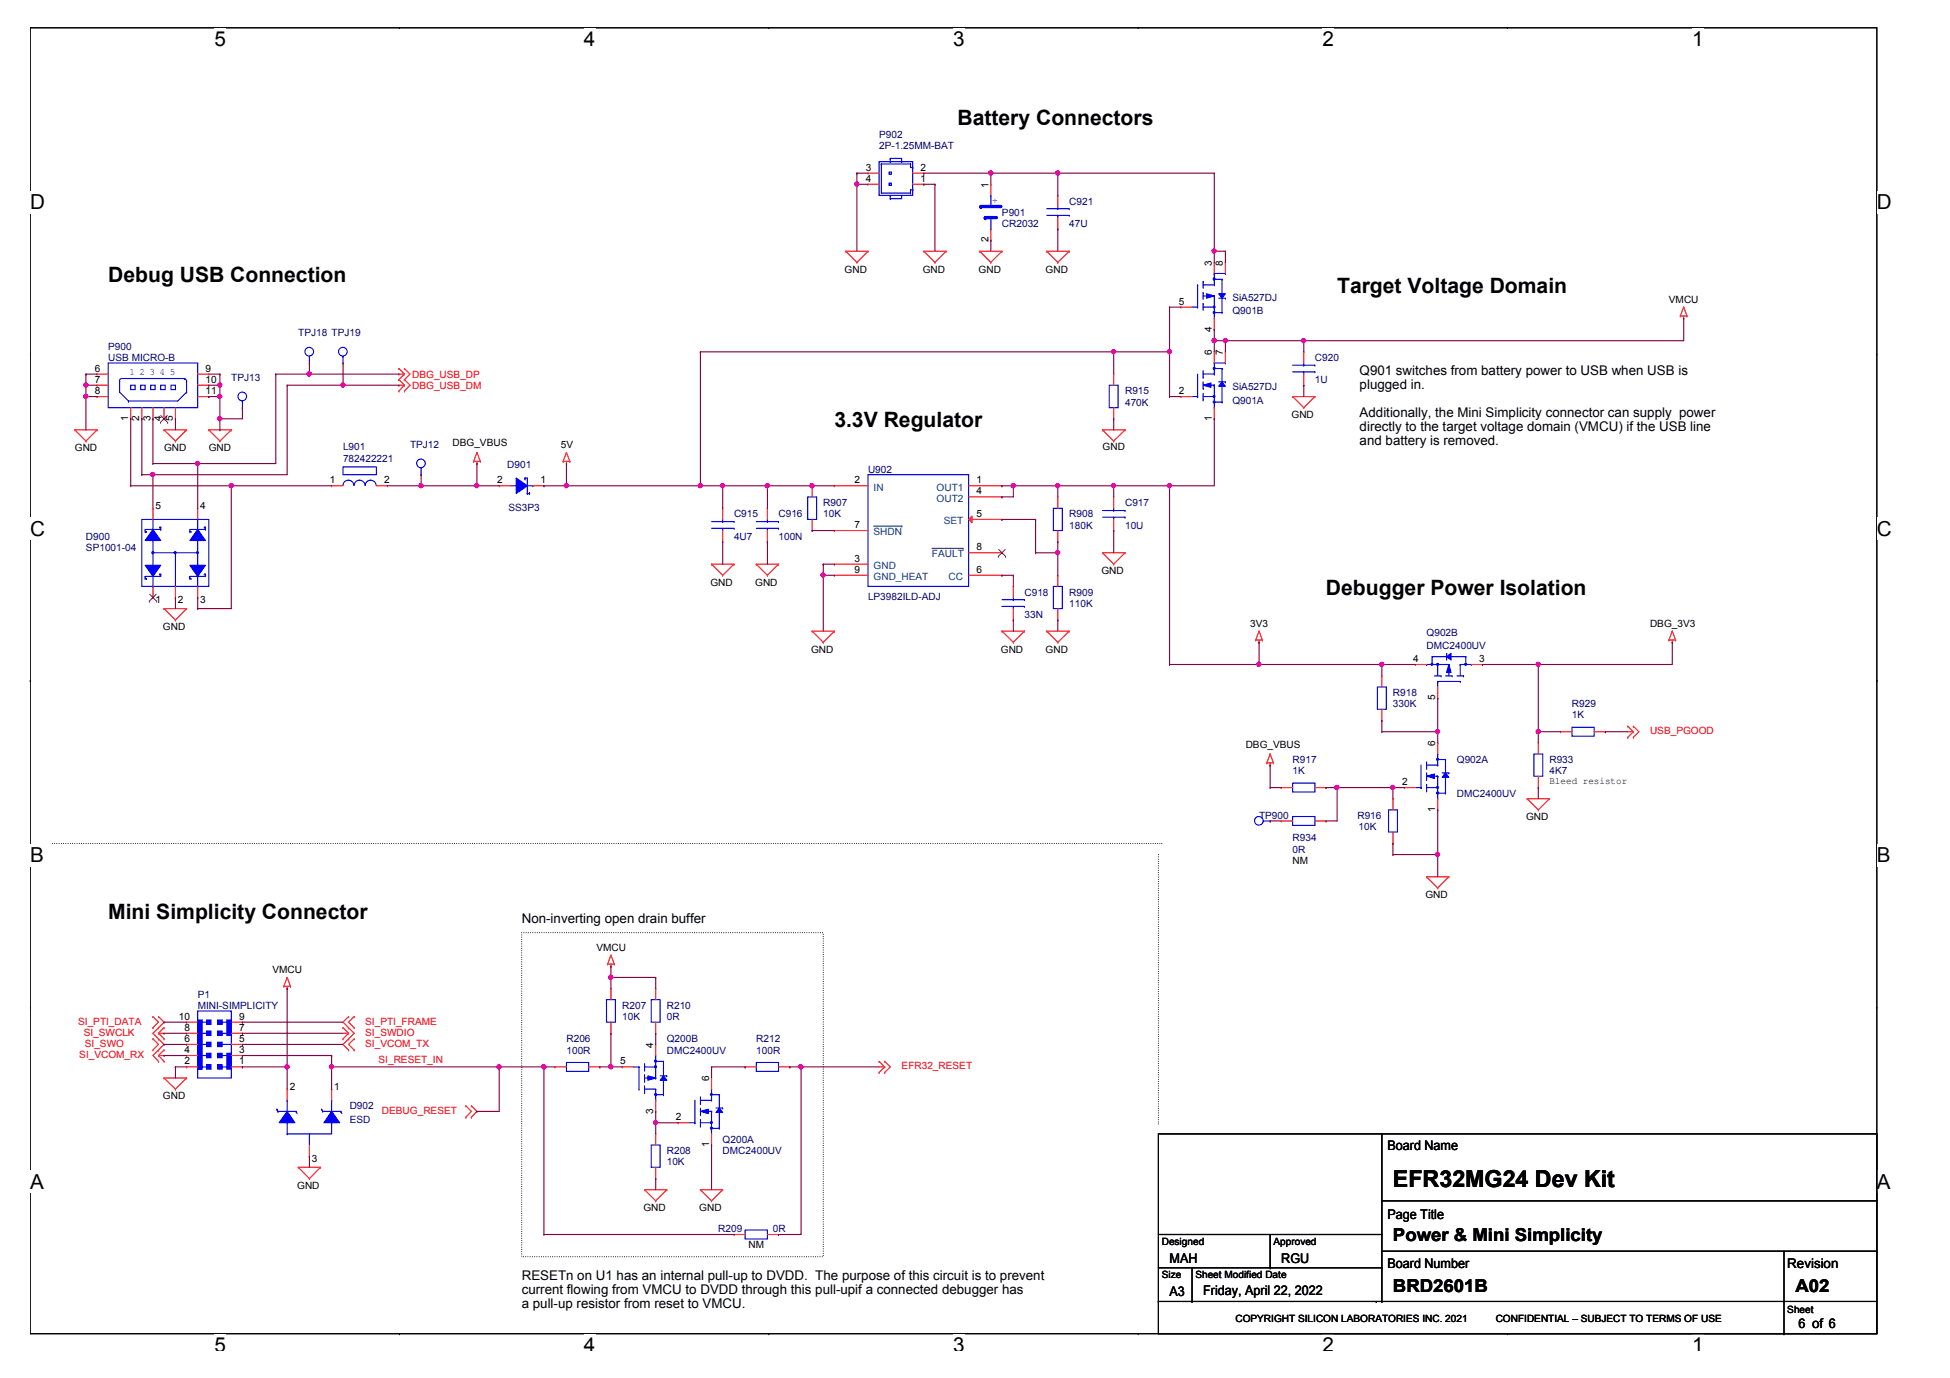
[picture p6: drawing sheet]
<svg xmlns="http://www.w3.org/2000/svg" width="297mm" height="210mm" viewBox="0 0 297 210" stroke-linecap="round" stroke-linejoin="round" font-family="sans-serif">
<defs><g id="words">
<text font-size="3.6" x="212.2" y="180.8">EFR32MG24 Dev Kit</text>
<g font-size="3.2">
<text x="145.9" y="19.1">Battery Connectors</text>
<text x="16.5" y="42.9">Debug USB Connection</text>
<text x="203.7" y="44.6">Target Voltage Domain</text>
<text x="127.1" y="65.1">3.3V Regulator</text>
<text x="202" y="90.6">Debugger Power Isolation</text>
<text x="16.5" y="140">Mini Simplicity Connector</text>
</g>
<g font-size="3.1">
<text x="32.7" y="7">5</text>
<text x="89" y="7">4</text>
<text x="145.2" y="7">3</text>
<text x="201.5" y="7">2</text>
<text x="257.7" y="7">1</text>
<text x="4.6" y="31.9">D</text>
<text x="285.9" y="31.9">D</text>
<text x="4.6" y="81.6">C</text>
<text x="285.9" y="81.6">C</text>
<text x="4.6" y="131.3">B</text>
<text x="285.9" y="131.3">B</text>
<text x="4.6" y="181.1">A</text>
<text x="285.9" y="181.1">A</text>
<text x="32.7" y="206">5</text>
<text x="89" y="206">4</text>
<text x="145.2" y="206">3</text>
<text x="201.5" y="206">2</text>
<text x="257.7" y="206">1</text>
</g>
<g font-size="2.7">
<text x="212.2" y="189">Power &amp; Mini Simplicity</text>
<text x="212.2" y="196.8">BRD2601B</text>
<text x="273.5" y="196.8">A02</text>
</g>
<g font-size="2">
<text x="207.1" y="57.2">Q901 switches from battery power to USB when USB is</text>
<text x="207.1" y="59.3">plugged in.</text>
<text x="207.1" y="63.5">Additionally, the Mini Simplicity connector can supply power</text>
<text x="207.1" y="65.7">directly to the target voltage domain (VMCU) if the USB line</text>
<text x="207.1" y="67.8">and battery is removed.</text>
<text x="79.5" y="140.6">Non-inverting open drain buffer</text>
<text x="211.3" y="175.1">Board Name</text>
<text x="211.3" y="185.7">Page Title</text>
<text x="79.5" y="195">RESETn on U1 has an internal pull-up to DVDD. The purpose of this circuit is to prevent</text>
<text x="79.5" y="197.1">current flowing from VMCU to DVDD through this pull-upif a connected debugger has</text>
<text x="178.2" y="197.4">A3</text>
<text x="178.2" y="192.3">MAH</text>
<text x="183.3" y="197.2">Friday, April 22, 2022</text>
<text x="195.2" y="192.3">RGU</text>
<text x="211.3" y="193.2">Board Number</text>
<text x="272.3" y="193.2">Revision</text>
<text x="79.5" y="199.3">a pull-up resistor from reset to VMCU.</text>
<text x="274" y="202.4">6 of 6</text>
</g>
<g font-size="1.5" fill="#000080">
<text x="133.9" y="21">P902</text>
<text x="133.9" y="22.6">2P-1.25MM-BAT</text>
<text x="152.6" y="32.9">P901</text>
<text x="152.6" y="34.5">CR2032</text>
<text x="162.9" y="31.2">C921</text>
<text x="162.9" y="34.5">47U</text>
<text x="187.7" y="47.8">Q901B</text>
<text x="187.7" y="45.8">SiA527DJ</text>
<text x="16.5" y="53.3">P900</text>
<text x="45.4" y="51.2">TPJ18 TPJ19</text>
<text x="16.5" y="55">USB MICRO-B</text>
<text x="35.2" y="58">TPJ13</text>
<text x="187.7" y="59.4">SiA527DJ</text>
<text x="200.3" y="55">C920</text>
<text x="200.3" y="58.4">1U</text>
<text x="171.4" y="60.1">R915</text>
<text x="171.4" y="61.8">470K</text>
<text x="187.7" y="61.5">Q901A</text>
<text x="52.3" y="68.6">L901</text>
<text x="52.3" y="70.3">782422221</text>
<text x="62.5" y="68.2">TPJ12</text>
<text x="77.3" y="71.3">D901</text>
<text x="77.4" y="77.8">SS3P3</text>
<text x="125.4" y="77.1">R907</text>
<text x="132.2" y="72">U902</text>
<text x="171.4" y="77.1">C917</text>
<text x="13.1" y="82.2">D900</text>
<text x="13.1" y="83.9">SP1001-04</text>
<text x="111.8" y="78.8">C915</text>
<text x="111.8" y="82.2">4U7</text>
<text x="118.6" y="78.8">C916</text>
<text x="118.6" y="82.2">100N</text>
<text x="125.4" y="78.8">10K</text>
<text x="162.9" y="78.8">R908</text>
<text x="162.9" y="80.5">180K</text>
<text x="171.4" y="80.5">10U</text>
<text x="132.2" y="91.4">LP3982ILD-ADJ</text>
<text x="156.1" y="90.7">C918</text>
<text x="156.1" y="94.1">33N</text>
<text x="162.9" y="90.7">R909</text>
<text x="162.9" y="92.4">110K</text>
<text x="217.3" y="96.9">Q902B</text>
<text x="217.3" y="98.9">DMC2400UV</text>
<text x="212.2" y="106">R918</text>
<text x="212.2" y="107.7">330K</text>
<text x="239.5" y="107.7">R929</text>
<text x="239.5" y="109.4">1K</text>
<text x="196.9" y="116.2">R917</text>
<text x="196.9" y="117.9">1K</text>
<text x="221.9" y="116.2">Q902A</text>
<text x="236" y="116.2">R933</text>
<text x="236" y="117.9">4K7</text>
<text x="191.8" y="124.8">TP900</text>
<text x="206.8" y="124.8">R916</text>
<text x="221.9" y="121.4">DMC2400UV</text>
<text x="196.9" y="128.1">R934</text>
<text x="196.9" y="129.9">0R</text>
<text x="206.9" y="126.4">10K</text>
<text x="30.1" y="152">P1</text>
<text x="30.1" y="153.7">MINI-SIMPLICITY</text>
<text x="94.8" y="153.7">R207</text>
<text x="94.8" y="155.4">10K</text>
<text x="101.6" y="153.7">R210</text>
<text x="101.6" y="155.4">0R</text>
<text x="86.3" y="158.8">R206</text>
<text x="86.3" y="160.5">100R</text>
<text x="101.6" y="158.8">Q200B</text>
<text x="101.6" y="160.5">DMC2400UV</text>
<text x="115.2" y="158.8">R212</text>
<text x="115.2" y="160.5">100R</text>
<text x="53.3" y="169">D902</text>
<text x="53.3" y="171">ESD</text>
<text x="101.6" y="175.8">R208</text>
<text x="101.6" y="177.5">10K</text>
<text x="110.1" y="174.1">Q200A</text>
<text x="110.1" y="175.8">DMC2400UV</text>
<text x="109.4" y="187.7">R209</text>
<text x="117.7" y="187.7">0R</text>
</g>
<g font-size="1.5">
<text x="131.9" y="26">3</text>
<text x="131.9" y="27.7">4</text>
<text x="140.2" y="27.7">1</text>
<text x="140.2" y="26">2</text>
<text x="150.6" y="28.6" transform="rotate(-90 150.6 28.6)">1</text>
<text x="128.7" y="41.5">GND</text>
<text x="140.6" y="41.5">GND</text>
<text x="149.1" y="41.5">GND</text>
<text x="150.6" y="36.9" transform="rotate(-90 150.6 36.9)">2</text>
<text x="159.3" y="41.5">GND</text>
<text x="184.6" y="40.5" transform="rotate(-90 184.6 40.5)">3</text>
<text x="186.3" y="40.5" transform="rotate(-90 186.3 40.5)">8</text>
<text x="179.5" y="46.4">5</text>
<text x="254.2" y="46.1">VMCU</text>
<text x="184.6" y="50.5" transform="rotate(-90 184.6 50.5)">4</text>
<text x="14.4" y="56.6">6</text>
<text x="14.4" y="58.3">7</text>
<text x="31.3" y="56.6">9</text>
<text x="31.3" y="58.3">10</text>
<text x="184.6" y="54.1" transform="rotate(-90 184.6 54.1)">6</text>
<text x="186.3" y="54.1" transform="rotate(-90 186.3 54.1)">7</text>
<text x="14.4" y="60">8</text>
<text x="19.5" y="64.1" transform="rotate(-90 19.5 64.1)">1</text>
<text x="21.2" y="64.1" transform="rotate(-90 21.2 64.1)">2</text>
<text x="22.9" y="64.1" transform="rotate(-90 22.9 64.1)">3</text>
<text x="24.6" y="64.1" transform="rotate(-90 24.6 64.1)">4</text>
<text x="26.3" y="64.1" transform="rotate(-90 26.3 64.1)">5</text>
<text x="31.3" y="60">11</text>
<text x="179.5" y="60">2</text>
<text x="184.6" y="64.1" transform="rotate(-90 184.6 64.1)">1</text>
<text x="196.7" y="63.7">GND</text>
<text x="11.4" y="68.7">GND</text>
<text x="25" y="68.7">GND</text>
<text x="31.8" y="68.7">GND</text>
<text x="68.9" y="67.9">DBG_VBUS</text>
<text x="85.4" y="68.2">5V</text>
<text x="168" y="68.6">GND</text>
<text x="23.7" y="77.6">5</text>
<text x="30.5" y="77.6">4</text>
<text x="50.2" y="73.6">1</text>
<text x="58.5" y="73.6">2</text>
<text x="75.7" y="73.6">2</text>
<text x="82.4" y="73.6">1</text>
<text x="130.2" y="73.6">2</text>
<text x="148.7" y="73.6">1</text>
<text x="148.7" y="75.3">4</text>
<text x="130.2" y="80.4">7</text>
<text x="148.7" y="83.8">8</text>
<text x="148.7" y="78.7">5</text>
<text x="108.2" y="89.2">GND</text>
<text x="115" y="89.2">GND</text>
<text x="130.2" y="85.6">3</text>
<text x="130.2" y="87.2">9</text>
<text x="148.7" y="87.2">6</text>
<text x="167.8" y="87.5">GND</text>
<text x="23.7" y="91.9">1</text>
<text x="27.1" y="91.9">2</text>
<text x="30.5" y="91.9">3</text>
<text x="190.4" y="95.5">3V3</text>
<text x="251.3" y="95.5">DBG_3V3</text>
<text x="24.8" y="96">GND</text>
<text x="123.5" y="99.4">GND</text>
<text x="152.5" y="99.4">GND</text>
<text x="159.3" y="99.4">GND</text>
<text x="215.3" y="100.8">4</text>
<text x="225.3" y="100.8">3</text>
<text x="218.6" y="106.7" transform="rotate(-90 218.6 106.7)">5</text>
<text x="189.8" y="113.9">DBG_VBUS</text>
<text x="218.6" y="113.7" transform="rotate(-90 218.6 113.7)">6</text>
<text x="213.6" y="119.6">2</text>
<text x="236" y="119.5">Bleed resistor</text>
<text x="218.6" y="123.7" transform="rotate(-90 218.6 123.7)">1</text>
<text x="232.5" y="124.9">GND</text>
<text x="196.9" y="131.6">NM</text>
<text x="217.1" y="136.8">GND</text>
<text x="41.5" y="148.3">VMCU</text>
<text x="90.9" y="144.8">VMCU</text>
<text x="27.2" y="155.3">10</text>
<text x="36.4" y="155.3">9</text>
<text x="28.1" y="160.4">4</text>
<text x="28.1" y="157">8</text>
<text x="28.1" y="158.7">6</text>
<text x="36.4" y="160.4">3</text>
<text x="36.4" y="158.7">5</text>
<text x="36.4" y="157">7</text>
<text x="99.5" y="159.6" transform="rotate(-90 99.5 159.6)">4</text>
<text x="24.8" y="167.5">GND</text>
<text x="28.1" y="162.1">2</text>
<text x="36.4" y="162.1">1</text>
<text x="44.1" y="166.1">2</text>
<text x="50.9" y="166.1">1</text>
<text x="94.5" y="162.1">5</text>
<text x="108" y="164.7" transform="rotate(-90 108 164.7)">6</text>
<text x="99.5" y="169.6" transform="rotate(-90 99.5 169.6)">3</text>
<text x="103" y="170.6">2</text>
<text x="47.5" y="177">3</text>
<text x="108" y="174.8" transform="rotate(-90 108 174.8)">1</text>
<text x="45.3" y="181.1">GND</text>
<text x="98" y="184.5">GND</text>
<text x="106.5" y="184.5">GND</text>
<text x="114" y="190.1">NM</text>
<text x="177" y="189.6">Designed</text>
<text x="194" y="189.6">Approved</text>
<text x="177" y="194.7">Size</text>
<text x="182.1" y="194.7">Sheet Modified Date</text>
<text x="188.2" y="201.3">COPYRIGHT SILICON LABORATORIES INC. 2021</text>
<text x="227.8" y="201.3">CONFIDENTIAL – SUBJECT TO TERMS OF USE</text>
<text x="272.3" y="200">Sheet</text>
</g>
<g font-size="1.5" fill="#00f">
<text x="151.1" y="30.1" transform="rotate(90 151.1 30.1)">+</text>
<text x="19.7" y="57.2">1</text>
<text x="21.3" y="57.2">2</text>
<text x="22.8" y="57.2">3</text>
<text x="24.3" y="57.2">4</text>
<text x="25.9" y="57.2">5</text>
</g>
<g font-size="1.5" fill="#f00">
<text x="62.8" y="57.5">DBG_USB_DP</text>
<text x="62.8" y="59.2">DBG_USB_DM</text>
<text x="251.3" y="111.8">USB_PGOOD</text>
<text x="11.9" y="156.1">SI_PTI_DATA</text>
<text x="12.1" y="161.2">SI_VCOM_RX</text>
<text x="12.8" y="157.8">SI_SWCLK</text>
<text x="12.9" y="159.5">SI_SWO</text>
<text x="55.6" y="156.1">SI_PTI_FRAME</text>
<text x="55.6" y="157.8">SI_SWDIO</text>
<text x="55.6" y="159.5">SI_VCOM_TX</text>
<text x="57.7" y="162">SI_RESET_IN</text>
<text x="137.3" y="162.9">EFR32_RESET</text>
<text x="58.2" y="169.7">DEBUG_RESET</text>
</g>
<g font-size="1.5" fill="#004080">
<text x="133.1" y="74.7">IN</text>
<text x="142.7" y="74.7">OUT1</text>
<text x="142.7" y="76.4">OUT2</text>
<text x="133.1" y="81.5">SHDN</text>
<text x="143.8" y="79.8">SET</text>
<text x="133.1" y="86.7">GND</text>
<text x="133.1" y="88.3">GND_HEAT</text>
<text x="142" y="84.9">FAULT</text>
<text x="144.5" y="88.3">CC</text>
</g>
</g></defs>
<path d="M4.6 4.2h281.3v199h-281.3z" fill="none" stroke="#000" stroke-width=".17"/>
<g fill="#fff">
<path d="M32.7 4.2h1.7v3.5h-1.7z"/>
<path d="M32.7 203.2h1.7v2.5h-1.7z"/>
</g>
<path d="M60.8 4.2h.1M60.8 203.2h.1" fill="none" stroke="#000" stroke-width=".17"/>
<g fill="#fff">
<path d="M89 4.2h1.7v3.5h-1.7z"/>
<path d="M89 203.2h1.7v2.5h-1.7z"/>
</g>
<path d="M117.1 4.2h.1M117.1 203.2h.1" fill="none" stroke="#000" stroke-width=".17"/>
<g fill="#fff">
<path d="M145.2 4.2h1.8v3.5h-1.8z"/>
<path d="M145.2 203.2h1.8v2.5h-1.8z"/>
</g>
<path d="M173.4 4.2h.1M173.4 203.2h.1" fill="none" stroke="#000" stroke-width=".17"/>
<g fill="#fff">
<path d="M201.5 4.2h1.7v3.5h-1.7z"/>
<path d="M201.5 203.2h1.7v2.5h-1.7z"/>
</g>
<path d="M229.6 4.2h.1M229.6 203.2h.1" fill="none" stroke="#000" stroke-width=".17"/>
<g fill="#fff">
<path d="M257.7 4.2h1.8v3.5h-1.8z"/>
<path d="M257.7 203.2h1.8v2.5h-1.8z"/>
<path d="M4.6 29.1h2.2v3.5h-2.2z"/>
<path d="M285.9 29.1h2.2v3.5h-2.2z"/>
<path d="M4.6 78.8h2.2v3.5h-2.2z"/>
<path d="M285.9 78.8h2.2v3.5h-2.2z"/>
</g>
<path d="M4.6 53.9h.1M285.9 53.9h.1" fill="none" stroke="#000" stroke-width=".17"/>
<g fill="#fff">
<path d="M4.6 128.5h2.1v3.5h-2.1z"/>
<path d="M285.9 128.5h2.1v3.5h-2.1z"/>
</g>
<path d="M4.6 103.7h.1M285.9 103.7h.1" fill="none" stroke="#000" stroke-width=".17"/>
<path d="M4.6 103.7h.1M285.9 103.7h.1" fill="none" stroke="#000" stroke-width=".15"/>
<g fill="#fff">
<path d="M4.6 178.3h2.1v3.4h-2.1z"/>
<path d="M285.9 178.3h2.1v3.4h-2.1z"/>
</g>
<g fill="none" stroke="#000" stroke-width=".17">
<path d="M4.6 153.4h.1M285.9 153.4h.1M176.5 172.7h109.4v30.5h-109.4zM210.5 172.7v25.5M176.5 198.2h.1M176.5 198.2h109.4M176.5 193.1h34M176.5 188h34M181.6 198.2h.1M181.6 193.1v5.1M193.5 193.1h.1M193.5 188v5.1"/>
<path d="M209.6 198.2h.1M210.5 198.2h.1M210.5 193.1h.1M210.5 188h.1M210.5 182.9h75.4M210.5 190.6h75.4M271.8 190.6v12.6M285.9 182.9h.1M285.9 190.6h.1M271.8 203.2h.1"/>
</g>
<path d="M8 128.5h169M176.5 130.2v41M177 128.5h.1M79.5 142.1h45.9v49.3h-45.9zM176.5 171.2h.1" fill="none" stroke="#000" stroke-width=".17" stroke-dasharray="0 .3"/>
<g fill="none" stroke="#f00" stroke-width=".17">
<path d="M128.8 38.3h.1M128.8 38.3h3.4M128.8 38.3l1.7 1.7M130.5 40h.1M132.2 38.3h.1M132.2 38.3l-1.7 1.7M140.7 38.3h.1M140.7 38.3h3.4M140.7 38.3l1.7 1.7M142.4 40h.1M144.1 38.3h.1M144.1 38.3l-1.7 1.7"/>
<path d="M149.2 38.3h.1M149.2 38.3h3.4M149.2 38.3l1.7 1.7M150.9 40h.1M152.6 38.3h.1M152.6 38.3l-1.7 1.7M159.4 38.3h.1M159.4 38.3h3.5M159.4 38.3l1.7 1.7M161.1 40h.1M162.9 38.3h.1M162.9 38.3l-1.8 1.7"/>
<path d="M60.8 56.1h.1M60.8 57.8h.1M60.8 59.6h.1M60.8 56.1l.8 .9M60.8 57h.8M60.8 57.8l.8 .9M60.8 58.7h.8M61.6 56.1h.1M61.6 57.8h.1M61.6 57h.1M61.6 59.6h.1M61.6 58.7h.1"/>
<path d="M61.6 56.1l.9 .9-.9 .8M61.6 57l-.8 .8M61.6 57.8l.9 .9-.9 .9M61.6 58.7l-.8 .9M256 48.1h.1M256 48.1h1M256.5 48.5h.1M256.5 46.8h.1M256.5 48.1v.4M256.5 46.8l-.5 1.3M256.5 46.8l.5 1.3M257 48.1h.1"/>
<path d="M11.4 65.5h.1M11.4 65.5h3.4M11.4 65.5l1.7 1.7M13.1 67.2h.1M14.8 65.5h.1M14.8 65.5l-1.7 1.7M25 65.5h.1M25 65.5h3.4M25 65.5l1.7 1.7M26.7 67.2h.1M28.4 65.5h.1M28.4 65.5l-1.7 1.7"/>
<path d="M31.8 65.5h.1M31.8 65.5h3.4M31.8 65.5l1.7 1.7M33.5 67.2h.1M35.2 65.5h.1M35.2 65.5l-1.7 1.7M72.2 70.3h.1M72.2 70.3h1M72.7 70.6h.1M72.7 68.9h.1M72.7 70.3v.3M72.7 68.9l-.5 1.4"/>
<path d="M72.7 68.9l.5 1.4M73.2 70.3h.1M85.8 70.3h.1M85.8 70.3h1M86.3 70.6h.1M86.3 68.9h.1M86.3 70.3v.3M86.3 68.9l-.5 1.4M86.3 68.9l.5 1.4M86.8 70.3h.1M168 65.5h.1M168 65.5h3.4"/>
<path d="M168 65.5l1.6 1.7M169.6 67.2h.1M171.4 65.5h.1M171.4 65.5l-1.8 1.7M196.9 60.4h.1M196.9 60.4h3.4M196.9 60.4l1.7 1.7M198.6 62.1h.1M200.3 60.4h.1M200.3 60.4l-1.7 1.7M25 92.7h.1M25 92.7h3.4"/>
<path d="M25 92.7l1.7 1.7M26.7 94.4h.1M28.4 92.7h.1M28.4 92.7l-1.7 1.7M108.4 85.9h.1M108.4 85.9h3.4M108.4 85.9l1.7 1.7M110.1 87.6h.1M111.8 85.9h.1M111.8 85.9l-1.7 1.7M115.2 85.9h.1M115.2 85.9h3.4"/>
<path d="M115.2 85.9l1.7 1.7M116.9 87.6h.1M118.6 85.9h.1M118.6 85.9l-1.7 1.7M123.7 96.1h.1M123.7 96.1h3.4M123.7 96.1l1.7 1.7M125.4 97.8h.1M127.1 96.1h.1M127.1 96.1l-1.7 1.7M152.6 96.1h.1M152.6 96.1h3.5"/>
<path d="M152.6 96.1l1.8 1.7M154.4 97.8h.1M156.1 96.1h.1M156.1 96.1l-1.7 1.7M159.4 96.1h.1M159.4 96.1h3.5M159.4 96.1l1.7 1.7M161.1 97.8h.1M162.9 96.1h.1M162.9 96.1l-1.8 1.7M168 84.2h.1M168 84.2h3.4"/>
<path d="M168 84.2l1.6 1.7M169.6 85.9h.1M171.4 84.2h.1M171.4 84.2l-1.8 1.7M191.3 97.5h.1M191.3 97.5h1M191.8 97.8h.1M191.8 96.1h.1M191.8 97.5v.3M191.8 96.1l-.5 1.4M191.8 96.1l.5 1.4M192.3 97.5h.1"/>
<path d="M254.2 97.5h.1M254.2 97.5h1M254.7 97.8h.1M254.7 96.1h.1M254.7 97.5v.3M254.7 96.1l-.5 1.4M254.7 96.1l.5 1.4M255.2 97.5h.1M193 116.2h.1M193 116.2h1M193.5 116.5h.1M193.5 114.8h.1"/>
<path d="M193.5 116.2v.3M193.5 114.8l-.5 1.4M193.5 114.8l.5 1.4M194 116.2h.1M248 110.6h.1M248 112.3h.1M248 110.6l.8 .9M248 111.5h.8M248.8 110.6h.1M248.8 112.3h.1M248.8 111.5h.1M248.8 110.6l.9 .9-.9 .8"/>
<path d="M248.8 111.5l-.8 .8M217.3 133.6h.1M217.3 133.6h3.4M217.3 133.6l1.7 1.7M219 135.3h.1M220.7 133.6h.1M220.7 133.6l-1.7 1.7M232.6 121.7h.1M232.6 121.7h3.4M232.6 121.7l1.7 1.7M234.3 123.4h.1M236 121.7h.1"/>
<path d="M236 121.7l-1.7 1.7M23.3 154.9h.1M23.3 156.5h.1M23.3 158.2h.1M23.3 159.9h.1M23.3 154.9l.8 .8-.8 .8M23.3 158.2l.8 .9-.8 .8M24.1 154.9h.1M24.1 156.5h.1M24.1 158.2h.1M24.1 159.9h.1M24.1 157.4h.1"/>
<path d="M24.1 154.9l.9 .8-1.7 1.7 1.7 1.7-.9 .8M24.1 157.4l.9 .8M24.1 157.4h.9M24.1 159.9l-.8 .9 .8 .9M25 158.2h.1M25 156.5h.1M25 159.9h.1M25 156.5l-.9 .9M25 159.9l-.9 .9M43.2 150.2h.1M43.2 150.2h1.1M43.7 150.6h.1"/>
<path d="M43.7 148.9h.1M43.7 150.2v.4M43.7 148.9l-.5 1.3M43.7 148.9l.6 1.3M44.3 150.2h.1M52.3 158.2h.1M52.3 156.5h.1M52.3 157.4h.8M52.3 156.5l.8 .9M53.1 156.5h.1M53.1 154.9h.1M53.1 158.2h.1"/>
<path d="M53.1 157.4h.1M53.1 159.9h.1M53.1 154.9l-.8 .8 1.6 1.7-1.6 1.7 .8 .8M53.1 157.4l-.8 .8M53.9 156.5h.1M53.9 154.9h.1M53.9 158.2h.1M53.9 159.9h.1M53.9 154.9l-.8 .8 .8 .8M53.9 158.2l-.8 .9 .8 .8M92.6 146.9h.1M92.6 146.9h1"/>
<path d="M93.1 147.2h.1M93.1 145.5h.1M93.1 146.9v.3M93.1 145.5l-.5 1.4M93.1 145.5l.5 1.4M93.6 146.9h.1M99.9 157.4h.1M99.9 150.6h.1M99.9 150.6v1.7M99.9 155.7v1.7M24.1 161.7h.1M24.1 160.8h.1"/>
<path d="M24.1 160.8l.9 .9M24.1 160.8h.9M25 164.2h.1M25 161.7h.1M25 164.2h3.4M25 164.2l1.7 1.7M26.7 165.9h.1M28.4 164.2h.1M28.4 164.2l-1.7 1.7M45.4 177.8h.1M45.4 177.8h3.4M45.4 177.8l1.7 1.7"/>
<path d="M47.1 179.5h.1M48.8 177.8h.1M48.8 177.8l-1.7 1.7M71 168.4h.1M71 170.2h.1M71 168.4l.8 .9-.8 .9M71.8 168.4h.1M71.8 170.2h.1M71.8 168.4l.9 .9-.9 .9M133.9 163.4h.1M133.9 161.7h.1M133.9 161.7l.9 .8"/>
<path d="M133.9 162.5h.9M134.8 163.4h.1M134.8 161.7h.1M134.8 162.5h.1M134.8 161.7l.8 .8-.8 .9M134.8 162.5l-.9 .9M98.2 181.2h.1M98.2 181.2h3.4M98.2 181.2l1.7 1.7M99.9 182.9h.1M101.6 181.2h.1M101.6 181.2l-1.7 1.7"/>
<path d="M106.7 181.2h.1M106.7 181.2h3.4M106.7 181.2l1.7 1.7M108.4 182.9h.1M110.1 181.2h.1M110.1 181.2l-1.7 1.7"/>
</g>
<path d="M183.3 57.5h.1M183.3 59.2h.1M183.3 56.5v1M183.3 58.2v1M183.3 59.9v1M185 56.1h1.2M186.2 56.1h.1M183.3 60.9h.1M185 61.3h.1M185 61.3h1.2M99.2 152.3h1.4v3.4h-1.4z" fill="none" stroke="#00f" stroke-width=".17"/>
<path d="M183.3 58.7l1.2-.4v.7z" fill="#00f"/>
<path d="M183.3 58.7l1.2-.4v.7zM185 55.3h.1M185 55.3v1.7M186.2 56.1v5.2M181.6 60.4h.8M182.4 60.4h.1M183.3 60.4h1.7M185 60.4h.1M186.2 61.3h.1" fill="none" stroke="#00f" stroke-width=".17"/>
<path d="M184.8 61.1h.2v.2h-.2z" fill-rule="evenodd" fill="#00f"/>
<path d="M184.8 58.7h.2M185 58.7h.1M185 58.7v3.4M184.8 61.1h.2v.2h-.2zM185 62.1h.1" fill="none" stroke="#00f" stroke-width=".17"/>
<path d="M184.8 60.3h.2v.2h-.2z" fill-rule="evenodd" fill="#00f"/>
<path d="M183.3 57h1.7M185 57h.1M184.8 60.3h.2v.2h-.2z" fill="none" stroke="#00f" stroke-width=".17"/>
<path d="M186.2 58.2l.5 .6h-1.1z" fill-rule="evenodd" fill="#00f"/>
<path d="M186.2 58.2l.5 .6h-1.1z" fill="none" stroke="#00f" stroke-width=".17"/>
<path d="M184.8 56h.2v.2h-.2z" fill-rule="evenodd" fill="#00f"/>
<g fill="none" stroke="#00f" stroke-width=".17">
<path d="M182.4 57v3.4M183.3 58.7h1.7M184.8 56h.2v.2h-.2zM185 58.7h.1M185 55.3h1.7M185.6 58.2h1.1M186.7 58.2h.1M186.7 55.3h.1M196.9 55.6h3.4M196.9 56.6h3.4M198.6 56.6h.1M198.6 55.6h.1"/>
<path d="M198.6 55.3v.3M198.6 56.6v.4M200.3 55.6h.1M200.3 56.6h.1M182.4 60.4h.1"/>
</g>
<path d="M185 53.6h.1M185 53.6v1.7M186.7 53.6h.1M186.7 53.6v1.7M198.6 53.6h.1M198.6 58.7h.1M198.6 53.6v1.7M198.6 57v1.7M179.9 60.4h.1M179.9 60.4h1.7M185 63.8h.1M185 62.1v1.7" fill="none" stroke="#f00" stroke-width=".17"/>
<path d="M149.4 31.5h3.1" fill="none" stroke="#00f" stroke-width=".51"/>
<circle cx="149.4" cy="31.5" r=".25" fill="#00f"/>
<path d="M150.1 33.1h1.7" fill="none" stroke="#00f" stroke-width=".51"/>
<circle cx="150.1" cy="33.1" r=".25" fill="#00f"/>
<path d="M150.9 29.8h.1M150.9 34.9h.1M150.9 29.8v1.7M150.9 33.3v1.6M132.2 72.3h15.3v17h-15.3z" fill="none" stroke="#00f" stroke-width=".17"/>
<g fill="none" stroke="#f00" stroke-width=".17">
<path d="M150.9 28.1h.1M150.9 36.6h.1M150.9 28.1v1.7M150.9 34.9v1.7M127.1 74h.1M127.1 74h5.1M147.5 74h5.1M147.5 75.7h5.1M152.6 74h.1M152.6 75.7h.1M127.1 85.9h.1M127.1 80.8h.1"/>
<path d="M127.1 85.9h5.1M127.1 80.8h5.1M147.5 84.2h5.1M147.5 87.6h5.1M152.6 84.2h.1M152.6 87.6h.1"/>
</g>
<path d="M152.1 84.8h.1M152.1 83.7l1.1 1.1M153.1 83.7l-1 1.1M153.2 84.8h.1" fill="none" stroke="#804000" stroke-width=".15"/>
<path d="M133.1 80.1h4.3M137.4 80.1h.1M142 83.5h4.7M146.7 83.5h.1" fill="none" stroke="#004080" stroke-width=".15"/>
<path d="M147.5 79.1l.6-.5v1z" fill="#f00"/>
<path d="M110.1 77.4h.1M110.1 77.4v1.7M147.5 79.1l.6-.5v1zM147.5 79.1h5.1M152.6 79.1h.1M110.1 82.5h.1M110.1 80.8v1.7M127.1 87.6h.1M127.1 87.6h5.1" fill="none" stroke="#f00" stroke-width=".17"/>
<g fill="none" stroke="#00f" stroke-width=".17">
<path d="M183.3 42.9h.1M183.3 42.9v1M185 42.5h.1M185 48.5h.1M185 47.6h1.2M185 42.5h1.2M185 46.8v1.7M186.2 47.6h.1M186.2 42.5h.1M186.2 42.5v5.1M108.4 79.5h3.4M110.1 79.5h.1"/>
<path d="M110.1 79.1v.4M111.8 79.5h.1M108.4 80.5h3.4M110.1 80.5h.1M110.1 80.5v.3M111.8 80.5h.1"/>
</g>
<path d="M184.8 42.4h.2v.2h-.2z" fill-rule="evenodd" fill="#00f"/>
<path d="M183.3 46.3h.1M183.3 44.6h.1M183.3 44.6v1M183.3 46.3v1M183.3 46.8h1.7M184.8 45.1h.2M184.8 42.4h.2v.2h-.2zM185 41.7h.1M185 45.1h.1M185 46.8h.1M185 41.7v1.7M185 45.1v1.7" fill="none" stroke="#00f" stroke-width=".17"/>
<path d="M185.6 44.7h1.1l-.5 .7z" fill-rule="evenodd" fill="#00f"/>
<path d="M185.6 44.7h1.1l-.5 .7z" fill="none" stroke="#00f" stroke-width=".17"/>
<path d="M184.8 46.6h.2v.3h-.2z" fill-rule="evenodd" fill="#00f"/>
<path d="M184.8 46.6h.2v.3h-.2z" fill="none" stroke="#00f" stroke-width=".17"/>
<path d="M184.8 47.5h.2v.2h-.2z" fill-rule="evenodd" fill="#00f"/>
<path d="M182.4 43.4h.1M182.4 43.4v3.4M184.8 47.5h.2v.2h-.2z" fill="none" stroke="#00f" stroke-width=".17"/>
<path d="M183.8 44.7l1.2 .4-1.2 .3z" fill="#00f"/>
<g fill="none" stroke="#00f" stroke-width=".17">
<path d="M181.6 46.8h.8M182.4 46.8h.1M183.3 45.1h1.7M183.3 43.4h1.7M183.8 44.7l1.2 .4-1.2 .3zM185 45.1h.1M185 43.4h.1M185 41.7h1.7M185.6 45.4h1.1M186.7 45.4h.1M186.7 41.7h.1M21.6 79.1h10.2v10.2h-10.2z"/>
<path d="M52.3 71.1h5v1.2h-5zM52.3 74a.83 .83 0 0 1 .8-.8 .83 .83 0 0 1 .8 .8M53.9 74a.83 .83 0 0 1 .9-.8 .83 .83 0 0 1 .8 .8M55.6 74a.83 .83 0 0 1 .9-.8 .83 .83 0 0 1 .8 .8M22.1 81h.1M22.1 81h.2M22.3 81h.1M24.3 80.3h.1M24.3 80.3h.2M24.5 80.6h.1M24.5 80.3h.1M24.5 80.6h-2.4v.4"/>
<path d="M24.5 80.3v.3M233.7 114.8h1.3v3.4h-1.3z"/>
</g>
<g fill="none" stroke="#f00" stroke-width=".17">
<path d="M185 40h.1M185 40v1.7M186.7 40h.1M186.7 40v1.7M179.9 46.8h.1M179.9 46.8h1.7M185 50.2h.1M185 48.5v1.7M50.5 74h.1M50.5 74h1.8M57.3 74h1.7M59 74h.1"/>
<path d="M234.3 113.2h.1M234.3 120h.1M234.3 113.2v1.6M234.3 118.2v1.8"/>
</g>
<path d="M23.3 80.6l1.2 1.7h-2.4z" fill-rule="evenodd" fill="#00f"/>
<path d="M22.1 87.8h.1M22.1 87.8h2.4M22.1 88.1h.2M22.3 88.1h.1M23.3 80.6l1.2 1.7h-2.4z" fill="none" stroke="#00f" stroke-width=".17"/>
<path d="M22.1 86.1h2.4l-1.2 1.7z" fill-rule="evenodd" fill="#00f"/>
<g fill="none" stroke="#00f" stroke-width=".17">
<path d="M23.3 79.1v10.2M22.1 86.1h2.4l-1.2 1.7zM22.1 88.1h.1M22.1 87.8v.3M23.3 89.3h.1M23.3 84.2h6.8M24.3 87.5h.1M24.3 87.5h.2M24.5 87.5h.1M24.5 87.5v.3M26.7 84.2h.1M26.7 84.2v5.1"/>
<path d="M30.1 84.2h.1"/>
</g>
<path d="M23.2 84.1h.2v.2h-.2z" fill-rule="evenodd" fill="#00f"/>
<path d="M23.2 84.1h.2v.2h-.2z" fill="none" stroke="#00f" stroke-width=".17"/>
<path d="M26.6 84.1h.2v.2h-.2z" fill-rule="evenodd" fill="#00f"/>
<path d="M26.6 84.1h.2v.2h-.2z" fill="none" stroke="#00f" stroke-width=".17"/>
<path d="M30.1 80.6l1.2 1.7h-2.4z" fill-rule="evenodd" fill="#00f"/>
<path d="M30.1 80.6l1.2 1.7h-2.4z" fill="none" stroke="#00f" stroke-width=".17"/>
<path d="M30 84.1h.2v.2h-.2z" fill-rule="evenodd" fill="#00f"/>
<g fill="none" stroke="#00f" stroke-width=".17">
<path d="M28.9 87.8h.1M28.9 88.1h.1M28.9 81h.1M28.9 88.1h.2M28.9 81h.2M28.9 87.8v.3M29.1 88.1h.1M29.1 81h.1M30 84.1h.2v.2h-.2zM31.1 87.5h.1M31.1 87.5h.2M31.3 80.3h.1"/>
<path d="M31.3 87.5h.1M31.3 80.6h.1M31.3 87.5v.3h-2.4M31.3 80.3v.3M31.3 80.6h-2.4v.4"/>
</g>
<path d="M28.9 86.1h2.4l-1.2 1.7z" fill-rule="evenodd" fill="#00f"/>
<g fill="none" stroke="#00f" stroke-width=".17">
<path d="M30.1 79.1v10.2M168 77.8h3.4M168 78.8h3.4M169.6 78.8h.1M169.6 77.8h.1M169.6 77.4v.4M169.6 78.8v.3M171.4 77.8h.1M171.4 78.8h.1M28.9 86.1h2.4l-1.2 1.7zM30.1 89.3h.1M31.1 80.3h.1"/>
<path d="M31.1 80.3h.2M92.4 152.3h1.3v3.4h-1.3zM42.3 169.3h.1M42.3 169.3h2.8M43.7 172.7h.1M43.7 172.7h6.8M45.1 169.3h.1M45.1 169.3l.2 .3"/>
</g>
<g fill="none" stroke="#f00" stroke-width=".17">
<path d="M23.3 77.4h.1M23.3 77.4v1.7M30.1 77.4h.1M30.1 77.4v1.7M169.6 75.7h.1M169.6 75.7v1.7M169.6 79.1v1.7M23.3 91h.1M23.3 89.3v1.7M26.7 91h.1M26.7 89.3v1.7M30.1 91h.1"/>
<path d="M30.1 89.3v1.7M169.6 80.8h.1M93.1 157.4h.1M93.1 150.6h.1M93.1 150.6v1.7M93.1 155.7v1.7"/>
</g>
<path d="M22.7 91.6h.1M22.8 90.5l1 1.1M23.8 90.5l-1.1 1.1M23.8 91.6h.1" fill="none" stroke="#804000" stroke-width=".15"/>
<path d="M43.7 169.3l1.2 1.7h-2.4z" fill-rule="evenodd" fill="#00f"/>
<g fill="none" stroke="#00f" stroke-width=".17">
<path d="M42.2 169h.1M42.2 169l.1 .3M43.7 169.3l1.2 1.7h-2.4zM43.7 167.6h.1M43.7 167.6v5.1M49 169h.1M49 169l.2 .3M49.2 169.3h.1M49.2 169.3h2.7M50.5 167.6h.1M50.5 167.6v5.1M51.9 169.3h.1"/>
<path d="M51.9 169.3l.2 .3"/>
</g>
<path d="M50.5 169.3l1.2 1.7h-2.4z" fill-rule="evenodd" fill="#00f"/>
<path d="M209.8 104.6h1.4v3.4h-1.4zM196.9 124.4h3.4v1.3h-3.4zM33.8 159.1h1.4M35.2 159.1h.1M47.1 172.7h.1M47.1 172.7v1.7M50.5 169.3l1.2 1.7h-2.4z" fill="none" stroke="#00f" stroke-width=".17"/>
<g fill="none" stroke="#f00" stroke-width=".17">
<path d="M210.5 109.7h.1M210.5 103h.1M210.5 103v1.6M210.5 108v1.7M195.2 125.1h.1M195.2 125.1h1.7M200.3 125.1h1.7M202 125.1h.1M43.7 165.9h.1M43.7 165.9v1.7M47.1 176.1h.1M47.1 174.4v1.7"/>
<path d="M50.5 165.9h.1M50.5 165.9v1.7"/>
</g>
<path d="M31.5 158.7h.6v.7h-.6z" fill-rule="evenodd" fill="#00f"/>
<path d="M30.1 159.1h.1M30.1 155.7h.1M30.1 159.1h1.4M30.1 155.7h1.4M31.5 158.7h.6v.7h-.6zM33.8 160.8h1.4M35.2 160.8h.1" fill="none" stroke="#00f" stroke-width=".17"/>
<path d="M31.5 160.4h.6v.7h-.6z" fill-rule="evenodd" fill="#00f"/>
<path d="M30.1 160.8h.1M30.1 160.8h1.4M31.5 160.4h.6v.7h-.6z" fill="none" stroke="#00f" stroke-width=".17"/>
<path d="M33.2 162.2h.6v.7h-.6z" fill-rule="evenodd" fill="#00f"/>
<path d="M33.2 162.2h.6v.7h-.6zM33.8 162.5h1.4M35.2 162.5h.1" fill="none" stroke="#00f" stroke-width=".17"/>
<path d="M31.5 162.2h.6v.7h-.6z" fill-rule="evenodd" fill="#00f"/>
<path d="M30.1 162.5h.1M30.1 162.5h1.4M31.5 162.2h.6v.7h-.6z" fill="none" stroke="#00f" stroke-width=".17"/>
<path d="M33.2 158.7h.6v.7h-.6z" fill-rule="evenodd" fill="#00f"/>
<path d="M30.1 157.4h.1M30.1 157.4h1.4M33.2 158.7h.6v.7h-.6zM33.8 157.4h.1M33.8 155.7h.1M33.8 157.4h1.4M33.8 155.7h1.4" fill="none" stroke="#00f" stroke-width=".17"/>
<path d="M31.5 157.1h.6v.6h-.6z" fill-rule="evenodd" fill="#00f"/>
<path d="M31.5 157.1h.6v.6h-.6z" fill="none" stroke="#00f" stroke-width=".17"/>
<path d="M31.5 155.4h.6v.6h-.6z" fill-rule="evenodd" fill="#00f"/>
<path d="M31.5 155.4h.6v.6h-.6z" fill="none" stroke="#00f" stroke-width=".17"/>
<path d="M33.2 157.1h.6v.6h-.6z" fill-rule="evenodd" fill="#00f"/>
<path d="M33.2 157.1h.6v.6h-.6z" fill="none" stroke="#00f" stroke-width=".17"/>
<path d="M33.2 155.4h.6v.6h-.6z" fill-rule="evenodd" fill="#00f"/>
<path d="M33.2 155.4h.6v.6h-.6z" fill="none" stroke="#00f" stroke-width=".17"/>
<path d="M33.2 160.4h.6v.7h-.6z" fill-rule="evenodd" fill="#00f"/>
<path d="M30.1 154h5.1v10.2h-5.1zM33.2 160.4h.6v.7h-.6z" fill="none" stroke="#00f" stroke-width=".17"/>
<path d="M30.1 155.4h.7v7.5h-.7z" fill-rule="evenodd" fill="#00f"/>
<path d="M30.1 155.4h.7v7.5h-.7z" fill="none" stroke="#00f" stroke-width=".17"/>
<path d="M34.6 160.4h.6v2.5h-.6z" fill-rule="evenodd" fill="#00f"/>
<path d="M34.6 160.4h.6v2.5h-.6z" fill="none" stroke="#00f" stroke-width=".17"/>
<path d="M34.6 155.4h.6v2.3h-.6z" fill-rule="evenodd" fill="#00f"/>
<path d="M115.2 79.5h3.4M116.9 79.5h.1M116.9 79.1v.4M118.6 79.5h.1M115.2 80.5h3.4M116.9 80.5h.1M116.9 80.5v.3M118.6 80.5h.1M239.5 110.8h3.3v1.3h-3.3zM34.6 155.4h.6v2.3h-.6zM115.2 161.8h3.4v1.4h-3.4zM113.5 187.4h3.4v1.3h-3.4z" fill="none" stroke="#00f" stroke-width=".17"/>
<g fill="none" stroke="#f00" stroke-width=".17">
<path d="M116.9 77.4h.1M116.9 77.4v1.7M116.9 82.5h.1M116.9 80.8v1.7M237.7 111.5h.1M237.7 111.5h1.8M242.8 111.5h1.7M244.5 111.5h.1M28.4 157.4h.1M28.4 159.1h.1M28.4 155.7h.1M28.4 157.4h1.7"/>
<path d="M28.4 159.1h1.7M28.4 155.7h1.7M35.2 157.4h1.7M35.2 159.1h1.7M35.2 155.7h1.7M36.9 159.1h.1M36.9 155.7h.1M36.9 157.4h.1M28.4 162.5h.1M28.4 160.8h.1M28.4 162.5h1.7M28.4 160.8h1.7"/>
<path d="M35.2 162.5h1.7M35.2 160.8h1.7M36.9 162.5h.1M36.9 160.8h.1M113.5 162.5h.1M113.5 162.5h1.7M118.6 162.5h1.7M120.3 162.5h.1M111.8 188h.1M111.8 188h1.7M116.9 188h1.7M118.6 188h.1"/>
</g>
<path d="M218.9 119.8h.2v.2h-.2z" fill-rule="evenodd" fill="#00f"/>
<path d="M217.3 116.5h1.7M218.9 119.8h.2v.2h-.2zM219 116.5h.1" fill="none" stroke="#00f" stroke-width=".17"/>
<path d="M220.2 117.7l.5 .7h-1z" fill-rule="evenodd" fill="#00f"/>
<path d="M220.2 117.7l.5 .7h-1z" fill="none" stroke="#00f" stroke-width=".17"/>
<path d="M218.9 115.6h.2v.2h-.2z" fill-rule="evenodd" fill="#00f"/>
<g fill="none" stroke="#00f" stroke-width=".17">
<path d="M216.5 120h.1M216.5 116.5v3.5M217.3 117.1h.1M217.3 118.7h.1M217.3 118.2h1.7M217.3 116v1.1M217.3 117.7v1M217.3 119.5v1M218.9 115.6h.2v.2h-.2zM219 118.2h.1M219 115.7h1.2M219.7 117.7h1"/>
<path d="M220.2 115.7h.1M220.7 117.7h.1M217.3 120.5h.1M219 120.8h.1M219 120.8h1.2"/>
</g>
<path d="M217.3 118.2l1.2-.3v.7z" fill="#00f"/>
<path d="M215.6 120h.9M216.5 120h.1M217.3 118.2l1.2-.3v.7zM217.3 120h1.7M219 120h.1M219 114.8h.1M219 114.8v1.7M220.2 115.7v5.1M220.2 120.8h.1" fill="none" stroke="#00f" stroke-width=".17"/>
<path d="M218.9 120.7h.2v.2h-.2z" fill-rule="evenodd" fill="#00f"/>
<g fill="none" stroke="#00f" stroke-width=".17">
<path d="M159.4 31.8h3.5M159.4 32.8h3.5M161.1 32.8h.1M161.1 31.8h.1M161.1 31.5v.3M161.1 32.8v.3M162.9 31.8h.1M162.9 32.8h.1M64.1 71.3h.1M64.1 71.3v1M123 75.7h1.4v3.4h-1.4zM152.6 91.4h3.5"/>
<path d="M152.6 92.4h3.5M154.4 92.4h.1M154.4 91.4h.1M154.4 91v.4M154.4 92.4v.3M156.1 91.4h.1M156.1 92.4h.1M218.8 118.2h.2M219 118.2h.1M219 118.2v3.5M192.5 125.1h.1M192.5 125.1h1"/>
<path d="M218.9 120.7h.2v.2h-.2zM219 121.7h.1M97.3 165.9h.1M97.3 162.5v3.4M99.2 174.4h1.4v3.4h-1.4z"/>
<circle cx="64.1" cy="70.6" r=".66"/>
<circle cx="191.8" cy="125" r=".66"/>
</g>
<g fill="none" stroke="#f00" stroke-width=".17">
<path d="M161.1 29.8h.1M161.1 34.9h.1M161.1 29.8v1.7M161.1 33.1v1.8M64.1 72.3h.1M123.7 74h.1M123.7 74v1.7M123.7 79.1v1.7M123.7 80.8h.1M154.4 89.3h.1M154.4 94.4h.1M154.4 89.3v1.7"/>
<path d="M154.4 92.7v1.7M213.9 120h.1M213.9 120h1.7M219 113.2h.1M219 113.2v1.6M193.5 125.1h.1M219 123.4h.1M219 121.7v1.7M99.9 179.5h.1M99.9 172.7h.1M99.9 172.7v1.7M99.9 177.8v1.7"/>
</g>
<path d="M98.7 163.9l1.2 .3-1.2 .3z" fill="#00f"/>
<path d="M96.5 162.5h.8M97.3 162.5h.1M98.2 165.9h1.7M98.2 164.2h1.7M98.7 163.9l1.2 .3-1.2 .3zM99.9 165.9h.1M99.9 164.2h.1M99.9 160.8h.1M99.9 160.8v1.7M101.1 166.8h.1M101.1 161.7v5.1" fill="none" stroke="#00f" stroke-width=".17"/>
<path d="M99.7 166.6h.3v.2h-.3z" fill-rule="evenodd" fill="#00f"/>
<g fill="none" stroke="#00f" stroke-width=".17">
<path d="M98.2 166.4h.1M98.2 163h.1M98.2 164.7h.1M98.2 162v1M98.2 163.7v1M98.2 165.4v1M98.2 162.5h1.7M99.7 164.2h.2M99.7 166.6h.3v.2h-.3zM99.9 166.8h.1M99.9 167.6h.1M99.9 164.2h.1"/>
<path d="M99.9 162.5h.1M99.9 161.7h1.2M99.9 166.8h1.2M99.9 162.5v1.7M99.9 165.9v1.7M100.6 163.9h1M101.1 161.7h.1M101.6 163.9h.1"/>
</g>
<path d="M101.1 163.9l.5 .6h-1z" fill-rule="evenodd" fill="#00f"/>
<path d="M101.1 163.9l.5 .6h-1z" fill="none" stroke="#00f" stroke-width=".17"/>
<path d="M99.7 162.4h.3v.2h-.3z" fill-rule="evenodd" fill="#00f"/>
<path d="M99.7 162.4h.3v.2h-.3z" fill="none" stroke="#00f" stroke-width=".17"/>
<path d="M99.7 161.5h.3v.2h-.3z" fill-rule="evenodd" fill="#00f"/>
<g fill="none" stroke="#00f" stroke-width=".17">
<path d="M36.9 61.1h.1M36.9 61.1v1M160.5 77.4h1.3v3.4h-1.3zM99.7 161.5h.3v.2h-.3z"/>
<circle cx="36.9" cy="60.4" r=".66"/>
</g>
<path d="M36.9 62.1h.1M161.1 75.7h.1M161.1 75.7v1.7M161.1 82.5h.1M161.1 80.8v1.7M99.9 159.1h.1M99.9 159.1v1.7M94.8 162.5h.1M94.8 162.5h1.7M99.9 169.3h.1M99.9 167.6v1.7" fill="none" stroke="#f00" stroke-width=".17"/>
<path d="M78.6 72.8l1.7 1.2-1.7 1.2z" fill-rule="evenodd" fill="#00f"/>
<g fill="none" stroke="#00f" stroke-width=".17">
<path d="M77.8 74h3.4M78.6 72.8l1.7 1.2-1.7 1.2zM80 72.8h.1M80 73h.1M80 72.8h.3v2.4M80 72.8v.2M80.3 75.2h.1M80.3 75.2h.4M80.7 75.2h.1M80.7 75h.1M80.7 75v.2M81.2 74h.1"/>
<path d="M211.5 123.4h1.4v3.3h-1.4z"/>
</g>
<path d="M76 74h.1M76 74h1.8M81.2 74h1.7M82.9 74h.1M212.2 128.5h.1M212.2 121.7h.1M212.2 121.7v1.7M212.2 126.7v1.8" fill="none" stroke="#f00" stroke-width=".17"/>
<path d="M108.2 170.9h.3v.2h-.3z" fill-rule="evenodd" fill="#00f"/>
<path d="M106.7 167.6h1.7M108.2 170.9h.3v.2h-.3zM108.4 167.6h.1" fill="none" stroke="#00f" stroke-width=".17"/>
<path d="M109.6 168.8l.5 .7h-1z" fill-rule="evenodd" fill="#00f"/>
<path d="M109.6 168.8l.5 .7h-1z" fill="none" stroke="#00f" stroke-width=".17"/>
<path d="M108.2 166.6h.3v.2h-.3z" fill-rule="evenodd" fill="#00f"/>
<g fill="none" stroke="#00f" stroke-width=".17">
<path d="M105.8 171h.1M105.8 167.6v3.4M106.7 171.5h.1M106.7 168.1h.1M106.7 169.8h.1M106.7 169.3h1.7M106.7 167.1v1M106.7 168.8v1M106.7 170.5v1M108.2 166.6h.3v.2h-.3zM108.4 169.3h.1M108.4 171.9h.1"/>
<path d="M108.4 166.8h1.2M108.4 171.9h1.2M109.1 168.8h1M109.6 166.8h.1M110.1 168.8h.1"/>
</g>
<path d="M106.7 169.3l1.2-.3v.6z" fill="#00f"/>
<path d="M105 171h.8M105.8 171h.1M106.7 169.3l1.2-.3v.6zM106.7 171h1.7M108.4 171h.1M108.4 165.9h.1M108.4 165.9v1.7M109.6 171.9h.1M109.6 166.8v5.1" fill="none" stroke="#00f" stroke-width=".17"/>
<path d="M108.2 171.7h.3v.2h-.3z" fill-rule="evenodd" fill="#00f"/>
<g fill="none" stroke="#00f" stroke-width=".17">
<path d="M16.5 55.3h13.6v6.8h-13.6zM18.2 58h.1M18.2 58v1.7l1.4 1.4M18.5 57.7h-.1l-.2 .3M18.6 57.7h9.5M19.9 58.7h.7v.7h-.7zM21.4 58.7h.7v.7h-.7zM23 58.7h.6v.7h-.6zM24.5 58.7h.7v.7h-.7zM26 58.7h.7v.7h-.7zM28 57.7l.3 .1 .1 .2M28.1 57.7h.1"/>
<path d="M28.4 58h.1M28.4 59.7h.1M28.4 59.7l-1.3 1.4h-7.5M28.4 58v1.7M47.1 54.3h.1M47.1 54.3v1M19.6 61.1h.1M219 103.8h3.4M222.4 103.8h.1M108.2 169.3h.2M108.2 171.7h.3v.2h-.3zM108.4 169.3h.1"/>
<path d="M108.4 172.7h.1M108.4 169.3v3.4"/>
<circle cx="47.1" cy="53.6" r=".66"/>
</g>
<g fill="none" stroke="#f00" stroke-width=".17">
<path d="M14.8 57h.1M14.8 58.7h.1M14.8 57h1.7M14.8 58.7h1.7M30.1 57h1.7M30.1 58.7h1.7M31.8 57h.1M31.8 58.7h.1M47.1 55.3h.1M14.8 60.4h.1M14.8 60.4h1.7M19.9 63.8h.1"/>
<path d="M19.9 62.1v1.7M21.6 63.8h.1M21.6 62.1v1.7M23.3 63.8h.1M23.3 62.1v1.7M25 63.8h.1M25 62.1v1.7M26.7 63.8h.1M26.7 62.1v1.7M30.1 60.4h1.7M31.8 60.4h.1M103.3 171h.1"/>
<path d="M103.3 171h1.7M108.4 174.4h.1M108.4 164.2h.1M108.4 164.2v1.7M108.4 172.7v1.7"/>
</g>
<path d="M24.4 64.3h.1M24.5 63.3l1 1M25.5 63.3l-1.1 1M25.5 64.3h.1" fill="none" stroke="#804000" stroke-width=".15"/>
<path d="M220.7 101.2l.3 1.2h-.6z" fill="#00f"/>
<path d="M217.3 101.2h.1M217.3 101.2h1.7M218.2 100h5.1M219 103.8h.1M219 103.8v.8M220.7 101.2l.3 1.2h-.6zM220.7 101.2h.1M220.7 101.2v1.8M222.4 101.2h.1M222.4 101.2v1.8M223.3 100h.1" fill="none" stroke="#00f" stroke-width=".17"/>
<path d="M223.1 101.1h.3v.2h-.3z" fill-rule="evenodd" fill="#00f"/>
<g fill="none" stroke="#00f" stroke-width=".17">
<path d="M220.4 99.5h.1M220.4 99.5v1M218.2 100h.1M218.2 100v1.2M218.5 103h1M219 101.2h.1M219 101.2h1.7M219 101.2v1.8M219.5 103h.1M220.2 103h1M220.7 101.2h.1M220.7 101.2v.2"/>
<path d="M221.2 103h.1M221.9 103h1M222.4 101.2h1.7M222.9 103h.1M223.1 101.1h.3v.2h-.3zM223.3 101.2h.1M223.3 100v1.2M224.1 101.2h.1"/>
</g>
<path d="M220.4 100l.6-.5v1z" fill-rule="evenodd" fill="#00f"/>
<path d="M220.4 100l.6-.5v1z" fill="none" stroke="#00f" stroke-width=".17"/>
<path d="M218.9 101.1h.2v.2h-.2z" fill-rule="evenodd" fill="#00f"/>
<path d="M218.9 101.1h.2v.2h-.2z" fill="none" stroke="#00f" stroke-width=".17"/>
<path d="M218 101.1h.2v.2h-.2z" fill-rule="evenodd" fill="#00f"/>
<g fill="none" stroke="#00f" stroke-width=".17">
<path d="M133.9 24.6h5.1v5.2h-5.1zM134.3 25h.1M134.3 25v4.4h4.4M134.3 25h4.4M135.4 27.9h.4v.3h-.4zM135.4 26.2h.4v.3h-.4zM135.6 30.3h.1M135.6 24.1h.1M135.6 24.6h.1M135.6 29.8h.1M135.6 24.1h1.7v.5M135.6 24.1v.5"/>
<path d="M135.6 29.8v.5M137.3 24.6h.1M137.3 29.8h.1M137.3 29.8v.5h-1.7M138.7 29.4h.1M138.7 28.9h.1M138.7 25h.1M138.7 25v.5h.3M138.7 28.9v.5M138.7 28.9h.3M139 28.9h.1M139 25.5h.1"/>
<path d="M52.3 54.3h.1M52.3 54.3v1M169 58.7h1.3v3.4h-1.3zM160.5 89.3h1.3v3.4h-1.3zM196.9 119.3h3.4v1.3h-3.4zM218 101.1h.2v.2h-.2zM86.3 161.8h3.4v1.4h-3.4z"/>
<circle cx="52.2" cy="53.6" r=".66"/>
</g>
<g fill="none" stroke="#f00" stroke-width=".17">
<path d="M132.2 26.4h.1M132.2 28.1h.1M132.2 28.1h1.7M132.2 26.4h1.7M139 28.1h1.7M139 26.4h1.7M140.7 28.1h.1M140.7 26.4h.1M52.3 55.3h.1M169.6 57h.1M169.6 57v1.7M169.6 63.8h.1"/>
<path d="M169.6 62.1v1.7M161.1 94.4h.1M161.1 87.6h.1M161.1 87.6v1.7M161.1 92.7v1.7M195.2 120h.1M195.2 120h1.7M200.3 120h1.7M202 120h.1M215.6 101.2h.1M215.6 101.2h1.7M219 106.3h.1"/>
<path d="M219 104.6v1.7M224.1 101.2h1.7M225.8 101.2h.1M84.6 162.5h.1M84.6 162.5h1.7M89.7 162.5h1.7M91.4 162.5h.1"/>
</g>
<path d="M123.7 74h.1M123.7 74h3.4" fill="none" stroke="#800040" stroke-width=".17"/>
<circle cx="123.7" cy="74" r=".32" fill="#f0f"/>
<circle cx="123.7" cy="74" r=".32" fill="none" stroke="#f0f" stroke-width=".17"/>
<g fill="none" stroke="#800040" stroke-width=".17">
<path d="M31.8 57h1.7M33.5 57h.1M33.5 58.7v1.7M13.1 60.4h.1M13.1 60.4h1.7M21.6 72.3h.1M21.6 63.8h.1M21.6 72.3h1.7M21.6 63.8v8.5M23.3 70.6h.1M23.3 70.6h6.8M33.5 60.4h.1"/>
<path d="M169.6 74h.1M169.6 74h8.6M26.7 91h.1M26.7 91v1.7"/>
</g>
<circle cx="13.1" cy="60.4" r=".32" fill="#f0f"/>
<circle cx="13.1" cy="60.4" r=".32" fill="none" stroke="#f0f" stroke-width=".17"/>
<path d="M13.1 58.7h.1M13.1 58.7h1.7M31.8 58.7h.1M31.8 58.7h1.7M19.9 63.8h.1M19.9 63.8v10.2M23.3 63.8h.1M23.3 63.8v6.8M26.7 63.8h.1M26.7 63.8v1.7M31.8 60.4h.1M31.8 60.4h1.7" fill="none" stroke="#800040" stroke-width=".17"/>
<circle cx="13.1" cy="58.6" r=".32" fill="#f0f"/>
<circle cx="13.1" cy="58.6" r=".32" fill="none" stroke="#f0f" stroke-width=".17"/>
<path d="M13.1 58.7h.1M13.1 58.7v6.8M13.1 60.4h.1M33.5 63.8h.1M33.5 60.4v3.4" fill="none" stroke="#800040" stroke-width=".17"/>
<circle cx="33.5" cy="60.4" r=".32" fill="#f0f"/>
<circle cx="33.5" cy="60.4" r=".32" fill="none" stroke="#f0f" stroke-width=".17"/>
<path d="M30.1 70.6h.1M30.1 70.6h11.9" fill="none" stroke="#800040" stroke-width=".17"/>
<circle cx="30.1" cy="70.6" r=".32" fill="#f0f"/>
<circle cx="30.1" cy="70.6" r=".32" fill="none" stroke="#f0f" stroke-width=".17"/>
<path d="M23.3 72.3h.1M23.3 72.3h20.4" fill="none" stroke="#800040" stroke-width=".17"/>
<circle cx="23.3" cy="72.3" r=".32" fill="#f0f"/>
<circle cx="23.3" cy="72.3" r=".32" fill="none" stroke="#f0f" stroke-width=".17"/>
<g fill="none" stroke="#800040" stroke-width=".17">
<path d="M23.3 72.3h.1M23.3 72.3v5.1M30.1 70.6h.1M30.1 70.6v6.8M116.9 74h.1M116.9 74h6.8M152.6 79.1h.1M152.6 74h.1M152.6 74h1.8M152.6 79.1h5.1M161.1 74h.1M161.1 74v1.7"/>
<path d="M110.1 82.5h.1M110.1 82.5v3.4"/>
</g>
<circle cx="154.3" cy="74" r=".32" fill="#f0f"/>
<circle cx="154.3" cy="74" r=".32" fill="none" stroke="#f0f" stroke-width=".17"/>
<path d="M116.9 74h.1M116.9 74v3.4M116.9 82.5h.1M116.9 82.5v3.4M161.1 82.5h.1M161.1 94.4h.1M161.1 82.5v1.7M161.1 94.4v1.7" fill="none" stroke="#800040" stroke-width=".17"/>
<circle cx="116.9" cy="74" r=".32" fill="#f0f"/>
<circle cx="116.9" cy="74" r=".32" fill="none" stroke="#f0f" stroke-width=".17"/>
<path d="M152.6 75.7h.1M154.4 74h.1M154.4 74v1.7h-1.8M123.7 80.8h.1M123.7 80.8h3.4M125.4 85.9h.1M125.4 87.6h.1M125.4 85.9h1.7M125.4 87.6v8.5" fill="none" stroke="#800040" stroke-width=".17"/>
<circle cx="125.4" cy="87.6" r=".32" fill="#f0f"/>
<circle cx="125.4" cy="87.6" r=".32" fill="none" stroke="#f0f" stroke-width=".17"/>
<path d="M125.4 87.6h.1M125.4 85.9h.1M125.4 87.6h1.7M125.4 85.9v1.7M152.6 87.6h.1M152.6 87.6h1.8M154.4 94.4h.1M154.4 87.6h.1M154.4 87.6v1.7M154.4 94.4v1.7M161.1 84.2h.1M161.1 84.2v3.4" fill="none" stroke="#800040" stroke-width=".17"/>
<circle cx="161.1" cy="84.2" r=".32" fill="#f0f"/>
<circle cx="161.1" cy="84.2" r=".32" fill="none" stroke="#f0f" stroke-width=".17"/>
<path d="M161.1 74h.1M161.1 74h8.5" fill="none" stroke="#800040" stroke-width=".17"/>
<circle cx="169.6" cy="74" r=".32" fill="#f0f"/>
<circle cx="169.6" cy="74" r=".32" fill="none" stroke="#f0f" stroke-width=".17"/>
<circle cx="161.1" cy="74" r=".32" fill="#f0f"/>
<circle cx="161.1" cy="74" r=".32" fill="none" stroke="#f0f" stroke-width=".17"/>
<g fill="none" stroke="#800040" stroke-width=".17">
<path d="M19.9 74h.1M19.9 74h30.6M35.2 74h.1M35.2 74v18.7M110.1 74h.1M110.1 74h6.8M110.1 74v3.4M154.4 74h.1M154.4 74h6.7M157.7 79.1h.1M157.7 79.1v5.1M169.6 74h.1"/>
<path d="M169.6 74v1.7M30.1 91h.1M30.1 91v1.7M157.7 84.2h.1M157.7 84.2h3.4M169.6 80.8h.1M169.6 80.8v3.4"/>
</g>
<circle cx="35.2" cy="74" r=".32" fill="#f0f"/>
<circle cx="35.2" cy="74" r=".32" fill="none" stroke="#f0f" stroke-width=".17"/>
<path d="M59 74h5.1M64.1 74h.1" fill="none" stroke="#800040" stroke-width=".17"/>
<circle cx="64.1" cy="74" r=".32" fill="#f0f"/>
<circle cx="64.1" cy="74" r=".32" fill="none" stroke="#f0f" stroke-width=".17"/>
<g fill="none" stroke="#800040" stroke-width=".17">
<path d="M150.9 26.4h.1M150.9 26.4v1.7M161.1 34.9h.1M161.1 26.4h.1M161.1 26.4v3.4M161.1 34.9v3.4M13.1 57h.1M13.1 57h1.7M13.1 57v1.7M169.6 53.6h.1M169.6 53.6v3.4M198.6 51.9h.1"/>
<path d="M198.6 51.9v1.7M82.9 74h.1M82.9 74h3.4M30.1 92.7h.1M30.1 92.7h5.1"/>
</g>
<circle cx="161.1" cy="26.3" r=".32" fill="#f0f"/>
<circle cx="161.1" cy="26.3" r=".32" fill="none" stroke="#f0f" stroke-width=".17"/>
<path d="M150.9 36.6h.1M150.9 26.4h.1M150.9 36.6v1.7M150.9 26.4h10.2M72.7 70.6h.1M72.7 74h.1M72.7 70.6v3.4M72.7 74h3.3" fill="none" stroke="#800040" stroke-width=".17"/>
<circle cx="72.6" cy="74" r=".32" fill="#f0f"/>
<circle cx="72.6" cy="74" r=".32" fill="none" stroke="#f0f" stroke-width=".17"/>
<path d="M185 51.9h.1M185 51.9v1.7M185 63.8h.1M185 63.8v10.2" fill="none" stroke="#800040" stroke-width=".17"/>
<circle cx="184.9" cy="51.9" r=".32" fill="#f0f"/>
<circle cx="184.9" cy="51.9" r=".32" fill="none" stroke="#f0f" stroke-width=".17"/>
<path d="M185 51.9h.1M185 51.9h13.6M186.7 51.9h.1M186.7 51.9v1.7" fill="none" stroke="#800040" stroke-width=".17"/>
<circle cx="186.6" cy="51.9" r=".32" fill="#f0f"/>
<circle cx="186.6" cy="51.9" r=".32" fill="none" stroke="#f0f" stroke-width=".17"/>
<g fill="none" stroke="#800040" stroke-width=".17">
<path d="M185 38.3h.1M185 26.4h.1M185 26.4v13.6M185 38.3h1.7M186.7 38.3h.1M186.7 38.3v1.7M178.2 46.8h.1M178.2 46.8v6.8M178.2 46.8h1.7M185 50.2h.1M185 50.2v1.7M178.2 60.4h.1"/>
<path d="M178.2 60.4h1.7"/>
</g>
<circle cx="184.9" cy="38.2" r=".32" fill="#f0f"/>
<circle cx="184.9" cy="38.2" r=".32" fill="none" stroke="#f0f" stroke-width=".17"/>
<path d="M161.1 26.4h.1M161.1 26.4h23.9M106.7 53.6h.1M106.7 53.6v20.4" fill="none" stroke="#800040" stroke-width=".17"/>
<circle cx="106.7" cy="74" r=".32" fill="#f0f"/>
<circle cx="106.7" cy="74" r=".32" fill="none" stroke="#f0f" stroke-width=".17"/>
<path d="M106.7 53.6h.1M106.7 53.6h62.9" fill="none" stroke="#800040" stroke-width=".17"/>
<circle cx="169.6" cy="53.6" r=".32" fill="#f0f"/>
<circle cx="169.6" cy="53.6" r=".32" fill="none" stroke="#f0f" stroke-width=".17"/>
<path d="M106.7 74h.1M106.7 74h3.4" fill="none" stroke="#800040" stroke-width=".17"/>
<circle cx="110.1" cy="74" r=".32" fill="#f0f"/>
<circle cx="110.1" cy="74" r=".32" fill="none" stroke="#f0f" stroke-width=".17"/>
<path d="M198.6 51.9h.1M198.6 51.9h57.9M169.6 63.8h.1M169.6 63.8v1.7" fill="none" stroke="#800040" stroke-width=".17"/>
<circle cx="198.6" cy="51.9" r=".32" fill="#f0f"/>
<circle cx="198.6" cy="51.9" r=".32" fill="none" stroke="#f0f" stroke-width=".17"/>
<path d="M256.5 48.5h.1M256.5 48.5v3.4M86.3 70.6h.1M86.3 74h.1M86.3 70.6v3.4M86.3 74h20.4" fill="none" stroke="#800040" stroke-width=".17"/>
<circle cx="86.3" cy="74" r=".32" fill="#f0f"/>
<circle cx="86.3" cy="74" r=".32" fill="none" stroke="#f0f" stroke-width=".17"/>
<g fill="none" stroke="#800040" stroke-width=".17">
<path d="M198.6 58.7h.1M198.6 58.7v1.7M25 155.7h.1M25 157.4h.1M25 159.1h.1M25 159.1h3.4M25 157.4h3.4M25 155.7h3.4M36.9 159.1h.1M36.9 157.4h.1M36.9 155.7h.1M36.9 159.1h15.4"/>
<path d="M36.9 157.4h15.4M36.9 155.7h15.4M43.7 150.6h.1M43.7 150.6v11.9h-6.8M25 160.8h.1M25 160.8h3.4M26.7 162.5h.1M26.7 162.5h1.7M26.7 162.5v1.7M36.9 162.5h.1"/>
</g>
<circle cx="43.7" cy="162.5" r=".32" fill="#f0f"/>
<circle cx="43.7" cy="162.5" r=".32" fill="none" stroke="#f0f" stroke-width=".17"/>
<path d="M93.1 147.2h.1M93.1 147.2v1.7" fill="none" stroke="#800040" stroke-width=".17"/>
<circle cx="93" cy="148.9" r=".32" fill="#f0f"/>
<circle cx="93" cy="148.9" r=".32" fill="none" stroke="#f0f" stroke-width=".17"/>
<path d="M91.4 162.5h.1M91.4 162.5h1.7" fill="none" stroke="#800040" stroke-width=".17"/>
<circle cx="93" cy="162.5" r=".32" fill="#f0f"/>
<circle cx="93" cy="162.5" r=".32" fill="none" stroke="#f0f" stroke-width=".17"/>
<g fill="none" stroke="#800040" stroke-width=".17">
<path d="M93.1 148.9h.1M93.1 148.9h6.8M99.9 179.5h.1M99.9 169.3h.1M99.9 171h.1M99.9 169.3v1.7M99.9 179.5v1.7M99.9 171h3.4M108.4 174.4h.1M108.4 162.5h.1M108.4 162.5v1.7M108.4 174.4v6.8"/>
<path d="M108.4 162.5h5.1M113.5 162.5h.1"/>
</g>
<circle cx="99.9" cy="171" r=".32" fill="#f0f"/>
<circle cx="99.9" cy="171" r=".32" fill="none" stroke="#f0f" stroke-width=".17"/>
<path d="M36.9 160.8h.1M36.9 160.8h13.6M50.5 160.8h.1M50.5 162.5h.1M50.5 160.8v1.7M50.5 162.5h25.5M99.9 171h.1M99.9 171v1.7M82.9 188h.1M82.9 188h28.9M118.6 188h.1M118.6 188h3.4" fill="none" stroke="#800040" stroke-width=".17"/>
<circle cx="76" cy="162.5" r=".32" fill="#f0f"/>
<circle cx="76" cy="162.5" r=".32" fill="none" stroke="#f0f" stroke-width=".17"/>
<circle cx="50.5" cy="162.5" r=".32" fill="#f0f"/>
<circle cx="50.5" cy="162.5" r=".32" fill="none" stroke="#f0f" stroke-width=".17"/>
<g fill="none" stroke="#800040" stroke-width=".17">
<path d="M234.3 111.5h.1M234.3 101.2h.1M234.3 101.2v12M93.1 157.4h.1M93.1 148.9h.1M93.1 148.9v1.7M93.1 157.4v5.1M99.9 157.4h.1M99.9 148.9h.1M99.9 148.9v1.7M99.9 157.4v1.7M43.7 162.5h.1"/>
<path d="M43.7 162.5v3.4M72.7 169.3h.1M76 162.5h.1M76 162.5h6.9M76 162.5v6.8h-3.3M82.9 162.5h.1M93.1 162.5h.1M93.1 162.5h1.7M120.3 162.5h.1M120.3 162.5h1.7"/>
</g>
<circle cx="234.3" cy="111.4" r=".32" fill="#f0f"/>
<circle cx="234.3" cy="111.4" r=".32" fill="none" stroke="#f0f" stroke-width=".17"/>
<circle cx="234.3" cy="101.2" r=".32" fill="#f0f"/>
<circle cx="234.3" cy="101.2" r=".32" fill="none" stroke="#f0f" stroke-width=".17"/>
<path d="M193.5 120h.1M193.5 120h1.7M234.3 101.2h.1M234.3 101.2h20.4M244.5 111.5h.1M244.5 111.5h3.5M212.2 130.2h.1M212.2 130.2h6.8" fill="none" stroke="#800040" stroke-width=".17"/>
<circle cx="219" cy="130.1" r=".32" fill="#f0f"/>
<circle cx="219" cy="130.1" r=".32" fill="none" stroke="#f0f" stroke-width=".17"/>
<path d="M203.7 120h.1M203.7 120v5.1M219 130.2h.1M219 130.2v3.4" fill="none" stroke="#800040" stroke-width=".17"/>
<circle cx="203.7" cy="119.9" r=".32" fill="#f0f"/>
<circle cx="203.7" cy="119.9" r=".32" fill="none" stroke="#f0f" stroke-width=".17"/>
<path d="M203.7 120h.1M203.7 120h8.5" fill="none" stroke="#800040" stroke-width=".17"/>
<circle cx="212.2" cy="119.9" r=".32" fill="#f0f"/>
<circle cx="212.2" cy="119.9" r=".32" fill="none" stroke="#f0f" stroke-width=".17"/>
<g fill="none" stroke="#800040" stroke-width=".17">
<path d="M191.8 97.8h.1M191.8 97.8v3.4M191.8 101.2h.1M191.8 101.2h18.7M202 120h.1M202 120h1.7M210.5 111.5h.1M212.2 120h.1M212.2 120v1.7M212.2 120h1.7M219 106.3h.1M219 106.3v5.2h-8.5"/>
<path d="M193.5 125.1h.1M193.5 125.1h1.7M202 125.1h.1M202 125.1h1.7M212.2 128.5h.1M212.2 128.5v1.7M219 123.4h.1M219 123.4v6.8"/>
</g>
<circle cx="219" cy="111.4" r=".32" fill="#f0f"/>
<circle cx="219" cy="111.4" r=".32" fill="none" stroke="#f0f" stroke-width=".17"/>
<path d="M210.5 109.7h.1M210.5 101.2h.1M210.5 101.2v1.8M210.5 109.7v1.8M210.5 101.2h5.1M219 111.5h.1M219 111.5v1.7" fill="none" stroke="#800040" stroke-width=".17"/>
<circle cx="210.5" cy="101.2" r=".32" fill="#f0f"/>
<circle cx="210.5" cy="101.2" r=".32" fill="none" stroke="#f0f" stroke-width=".17"/>
<path d="M254.7 97.8h.1M254.7 97.8v3.4M178.2 101.2h.1M178.2 101.2h13.6M193.5 116.5h.1M193.5 116.5v3.5M225.8 101.2h.1M225.8 101.2h8.5M234.3 111.5h.1M234.3 120h.1M234.3 111.5h3.4M234.3 120v1.7" fill="none" stroke="#800040" stroke-width=".17"/>
<circle cx="191.8" cy="101.2" r=".32" fill="#f0f"/>
<circle cx="191.8" cy="101.2" r=".32" fill="none" stroke="#f0f" stroke-width=".17"/>
<path d="M178.2 74h.1M178.2 74v27.2" fill="none" stroke="#800040" stroke-width=".17"/>
<circle cx="178.1" cy="74" r=".32" fill="#f0f"/>
<circle cx="178.1" cy="74" r=".32" fill="none" stroke="#f0f" stroke-width=".17"/>
<path d="M169.6 53.6h.1M169.6 53.6h8.6M178.2 53.6h.1M178.2 53.6v6.8M178.2 74h.1M178.2 74h6.8" fill="none" stroke="#800040" stroke-width=".17"/>
<circle cx="178.1" cy="53.6" r=".32" fill="#f0f"/>
<circle cx="178.1" cy="53.6" r=".32" fill="none" stroke="#f0f" stroke-width=".17"/>
<path d="M42 57h.1M42 57h5.1M42 57v13.6M43.7 58.7h.1M43.7 58.7h8.6M43.7 58.7v13.6M47.1 57h.1M52.3 58.7h.1M122 162.5h.1M122 162.5v25.5" fill="none" stroke="#800040" stroke-width=".17"/>
<circle cx="122" cy="162.5" r=".32" fill="#f0f"/>
<circle cx="122" cy="162.5" r=".32" fill="none" stroke="#f0f" stroke-width=".17"/>
<path d="M82.9 162.5h.1M82.9 162.5v25.5M122 162.5h.1M122 162.5h11.9" fill="none" stroke="#800040" stroke-width=".17"/>
<circle cx="82.8" cy="162.5" r=".32" fill="#f0f"/>
<circle cx="82.8" cy="162.5" r=".32" fill="none" stroke="#f0f" stroke-width=".17"/>
<path d="M47.1 57h.1M47.1 55.3v1.7M47.1 57h13.7M60.8 57h.1M47.1 176.1h.1M47.1 176.1v1.7M50.5 162.5h.1M50.5 162.5v3.4M82.9 162.5h.1M82.9 162.5h1.7" fill="none" stroke="#800040" stroke-width=".17"/>
<circle cx="47.1" cy="57" r=".32" fill="#f0f"/>
<circle cx="47.1" cy="57" r=".32" fill="none" stroke="#f0f" stroke-width=".17"/>
<path d="M52.3 58.7h.1M52.3 55.3v3.4M52.3 58.7h8.5M60.8 58.7h.1" fill="none" stroke="#800040" stroke-width=".17"/>
<circle cx="52.2" cy="58.6" r=".32" fill="#f0f"/>
<circle cx="52.2" cy="58.6" r=".32" fill="none" stroke="#f0f" stroke-width=".17"/>
<path d="M33.5 63.8h.1M36.9 62.1h.1M36.9 62.1v1.7h-3.4M64.1 72.3h.1M64.1 74h.1M64.1 72.3v1.7M64.1 74h8.6" fill="none" stroke="#800040" stroke-width=".17"/>
<circle cx="33.5" cy="63.8" r=".32" fill="#f0f"/>
<circle cx="33.5" cy="63.8" r=".32" fill="none" stroke="#f0f" stroke-width=".17"/>
<path d="M33.5 58.7h.1M33.5 57v1.7" fill="none" stroke="#800040" stroke-width=".17"/>
<circle cx="33.5" cy="58.6" r=".32" fill="#f0f"/>
<circle cx="33.5" cy="58.6" r=".32" fill="none" stroke="#f0f" stroke-width=".17"/>
<path d="M130.5 28.1h.1M130.5 28.1h1.7M130.5 28.1v10.2M33.5 65.5h.1M33.5 63.8v1.7" fill="none" stroke="#800040" stroke-width=".17"/>
<circle cx="130.5" cy="28" r=".32" fill="#f0f"/>
<circle cx="130.5" cy="28" r=".32" fill="none" stroke="#f0f" stroke-width=".17"/>
<path d="M130.5 26.4h.1M130.5 26.4h1.7M130.5 26.4v1.7M140.7 28.1h.1M140.7 26.4h.1M140.7 26.4h10.2M140.7 28.1h1.7M142.4 28.1h.1M142.4 28.1v10.2" fill="none" stroke="#800040" stroke-width=".17"/>
<circle cx="150.9" cy="26.3" r=".32" fill="#f0f"/>
<circle cx="150.9" cy="26.3" r=".32" fill="none" stroke="#f0f" stroke-width=".17"/>
<circle cx="123.7" cy="74" r=".32" fill="#f0f"/>
<circle cx="123.7" cy="74" r=".32" fill="none" stroke="#f0f" stroke-width=".17"/>
<circle cx="13.1" cy="60.4" r=".32" fill="#f0f"/>
<circle cx="13.1" cy="60.4" r=".32" fill="none" stroke="#f0f" stroke-width=".17"/>
<circle cx="13.1" cy="58.6" r=".32" fill="#f0f"/>
<circle cx="13.1" cy="58.6" r=".32" fill="none" stroke="#f0f" stroke-width=".17"/>
<circle cx="33.5" cy="60.4" r=".32" fill="#f0f"/>
<circle cx="33.5" cy="60.4" r=".32" fill="none" stroke="#f0f" stroke-width=".17"/>
<circle cx="30.1" cy="70.6" r=".32" fill="#f0f"/>
<circle cx="30.1" cy="70.6" r=".32" fill="none" stroke="#f0f" stroke-width=".17"/>
<circle cx="23.3" cy="72.3" r=".32" fill="#f0f"/>
<circle cx="23.3" cy="72.3" r=".32" fill="none" stroke="#f0f" stroke-width=".17"/>
<circle cx="154.3" cy="74" r=".32" fill="#f0f"/>
<circle cx="154.3" cy="74" r=".32" fill="none" stroke="#f0f" stroke-width=".17"/>
<circle cx="116.9" cy="74" r=".32" fill="#f0f"/>
<circle cx="116.9" cy="74" r=".32" fill="none" stroke="#f0f" stroke-width=".17"/>
<circle cx="125.4" cy="87.6" r=".32" fill="#f0f"/>
<circle cx="125.4" cy="87.6" r=".32" fill="none" stroke="#f0f" stroke-width=".17"/>
<circle cx="161.1" cy="84.2" r=".32" fill="#f0f"/>
<circle cx="161.1" cy="84.2" r=".32" fill="none" stroke="#f0f" stroke-width=".17"/>
<circle cx="169.6" cy="74" r=".32" fill="#f0f"/>
<circle cx="169.6" cy="74" r=".32" fill="none" stroke="#f0f" stroke-width=".17"/>
<circle cx="161.1" cy="74" r=".32" fill="#f0f"/>
<circle cx="161.1" cy="74" r=".32" fill="none" stroke="#f0f" stroke-width=".17"/>
<circle cx="35.2" cy="74" r=".32" fill="#f0f"/>
<circle cx="35.2" cy="74" r=".32" fill="none" stroke="#f0f" stroke-width=".17"/>
<circle cx="64.1" cy="74" r=".32" fill="#f0f"/>
<circle cx="64.1" cy="74" r=".32" fill="none" stroke="#f0f" stroke-width=".17"/>
<circle cx="161.1" cy="26.3" r=".32" fill="#f0f"/>
<circle cx="161.1" cy="26.3" r=".32" fill="none" stroke="#f0f" stroke-width=".17"/>
<circle cx="72.6" cy="74" r=".32" fill="#f0f"/>
<circle cx="72.6" cy="74" r=".32" fill="none" stroke="#f0f" stroke-width=".17"/>
<circle cx="184.9" cy="51.9" r=".32" fill="#f0f"/>
<circle cx="184.9" cy="51.9" r=".32" fill="none" stroke="#f0f" stroke-width=".17"/>
<circle cx="186.6" cy="51.9" r=".32" fill="#f0f"/>
<circle cx="186.6" cy="51.9" r=".32" fill="none" stroke="#f0f" stroke-width=".17"/>
<circle cx="184.9" cy="38.2" r=".32" fill="#f0f"/>
<circle cx="184.9" cy="38.2" r=".32" fill="none" stroke="#f0f" stroke-width=".17"/>
<circle cx="106.7" cy="74" r=".32" fill="#f0f"/>
<circle cx="106.7" cy="74" r=".32" fill="none" stroke="#f0f" stroke-width=".17"/>
<circle cx="169.6" cy="53.6" r=".32" fill="#f0f"/>
<circle cx="169.6" cy="53.6" r=".32" fill="none" stroke="#f0f" stroke-width=".17"/>
<circle cx="110.1" cy="74" r=".32" fill="#f0f"/>
<circle cx="110.1" cy="74" r=".32" fill="none" stroke="#f0f" stroke-width=".17"/>
<circle cx="198.6" cy="51.9" r=".32" fill="#f0f"/>
<circle cx="198.6" cy="51.9" r=".32" fill="none" stroke="#f0f" stroke-width=".17"/>
<circle cx="86.3" cy="74" r=".32" fill="#f0f"/>
<circle cx="86.3" cy="74" r=".32" fill="none" stroke="#f0f" stroke-width=".17"/>
<circle cx="43.7" cy="162.5" r=".32" fill="#f0f"/>
<circle cx="43.7" cy="162.5" r=".32" fill="none" stroke="#f0f" stroke-width=".17"/>
<circle cx="93" cy="148.9" r=".32" fill="#f0f"/>
<circle cx="93" cy="148.9" r=".32" fill="none" stroke="#f0f" stroke-width=".17"/>
<circle cx="93" cy="162.5" r=".32" fill="#f0f"/>
<circle cx="93" cy="162.5" r=".32" fill="none" stroke="#f0f" stroke-width=".17"/>
<circle cx="99.9" cy="171" r=".32" fill="#f0f"/>
<circle cx="99.9" cy="171" r=".32" fill="none" stroke="#f0f" stroke-width=".17"/>
<circle cx="76" cy="162.5" r=".32" fill="#f0f"/>
<circle cx="76" cy="162.5" r=".32" fill="none" stroke="#f0f" stroke-width=".17"/>
<circle cx="50.5" cy="162.5" r=".32" fill="#f0f"/>
<circle cx="50.5" cy="162.5" r=".32" fill="none" stroke="#f0f" stroke-width=".17"/>
<circle cx="234.3" cy="111.4" r=".32" fill="#f0f"/>
<circle cx="234.3" cy="111.4" r=".32" fill="none" stroke="#f0f" stroke-width=".17"/>
<circle cx="234.3" cy="101.2" r=".32" fill="#f0f"/>
<circle cx="234.3" cy="101.2" r=".32" fill="none" stroke="#f0f" stroke-width=".17"/>
<circle cx="219" cy="130.1" r=".32" fill="#f0f"/>
<circle cx="219" cy="130.1" r=".32" fill="none" stroke="#f0f" stroke-width=".17"/>
<circle cx="203.7" cy="119.9" r=".32" fill="#f0f"/>
<circle cx="203.7" cy="119.9" r=".32" fill="none" stroke="#f0f" stroke-width=".17"/>
<circle cx="212.2" cy="119.9" r=".32" fill="#f0f"/>
<circle cx="212.2" cy="119.9" r=".32" fill="none" stroke="#f0f" stroke-width=".17"/>
<circle cx="219" cy="111.4" r=".32" fill="#f0f"/>
<circle cx="219" cy="111.4" r=".32" fill="none" stroke="#f0f" stroke-width=".17"/>
<circle cx="210.5" cy="101.2" r=".32" fill="#f0f"/>
<circle cx="210.5" cy="101.2" r=".32" fill="none" stroke="#f0f" stroke-width=".17"/>
<circle cx="191.8" cy="101.2" r=".32" fill="#f0f"/>
<circle cx="191.8" cy="101.2" r=".32" fill="none" stroke="#f0f" stroke-width=".17"/>
<circle cx="178.1" cy="74" r=".32" fill="#f0f"/>
<circle cx="178.1" cy="74" r=".32" fill="none" stroke="#f0f" stroke-width=".17"/>
<circle cx="178.1" cy="53.6" r=".32" fill="#f0f"/>
<circle cx="178.1" cy="53.6" r=".32" fill="none" stroke="#f0f" stroke-width=".17"/>
<circle cx="122" cy="162.5" r=".32" fill="#f0f"/>
<circle cx="122" cy="162.5" r=".32" fill="none" stroke="#f0f" stroke-width=".17"/>
<circle cx="82.8" cy="162.5" r=".32" fill="#f0f"/>
<circle cx="82.8" cy="162.5" r=".32" fill="none" stroke="#f0f" stroke-width=".17"/>
<circle cx="47.1" cy="57" r=".32" fill="#f0f"/>
<circle cx="47.1" cy="57" r=".32" fill="none" stroke="#f0f" stroke-width=".17"/>
<circle cx="52.2" cy="58.6" r=".32" fill="#f0f"/>
<circle cx="52.2" cy="58.6" r=".32" fill="none" stroke="#f0f" stroke-width=".17"/>
<circle cx="33.5" cy="63.8" r=".32" fill="#f0f"/>
<circle cx="33.5" cy="63.8" r=".32" fill="none" stroke="#f0f" stroke-width=".17"/>
<circle cx="33.5" cy="58.6" r=".32" fill="#f0f"/>
<circle cx="33.5" cy="58.6" r=".32" fill="none" stroke="#f0f" stroke-width=".17"/>
<circle cx="130.5" cy="28" r=".32" fill="#f0f"/>
<circle cx="130.5" cy="28" r=".32" fill="none" stroke="#f0f" stroke-width=".17"/>
<circle cx="150.9" cy="26.3" r=".32" fill="#f0f"/>
<circle cx="150.9" cy="26.3" r=".32" fill="none" stroke="#f0f" stroke-width=".17"/>
<use href="#words"/>
</svg>
